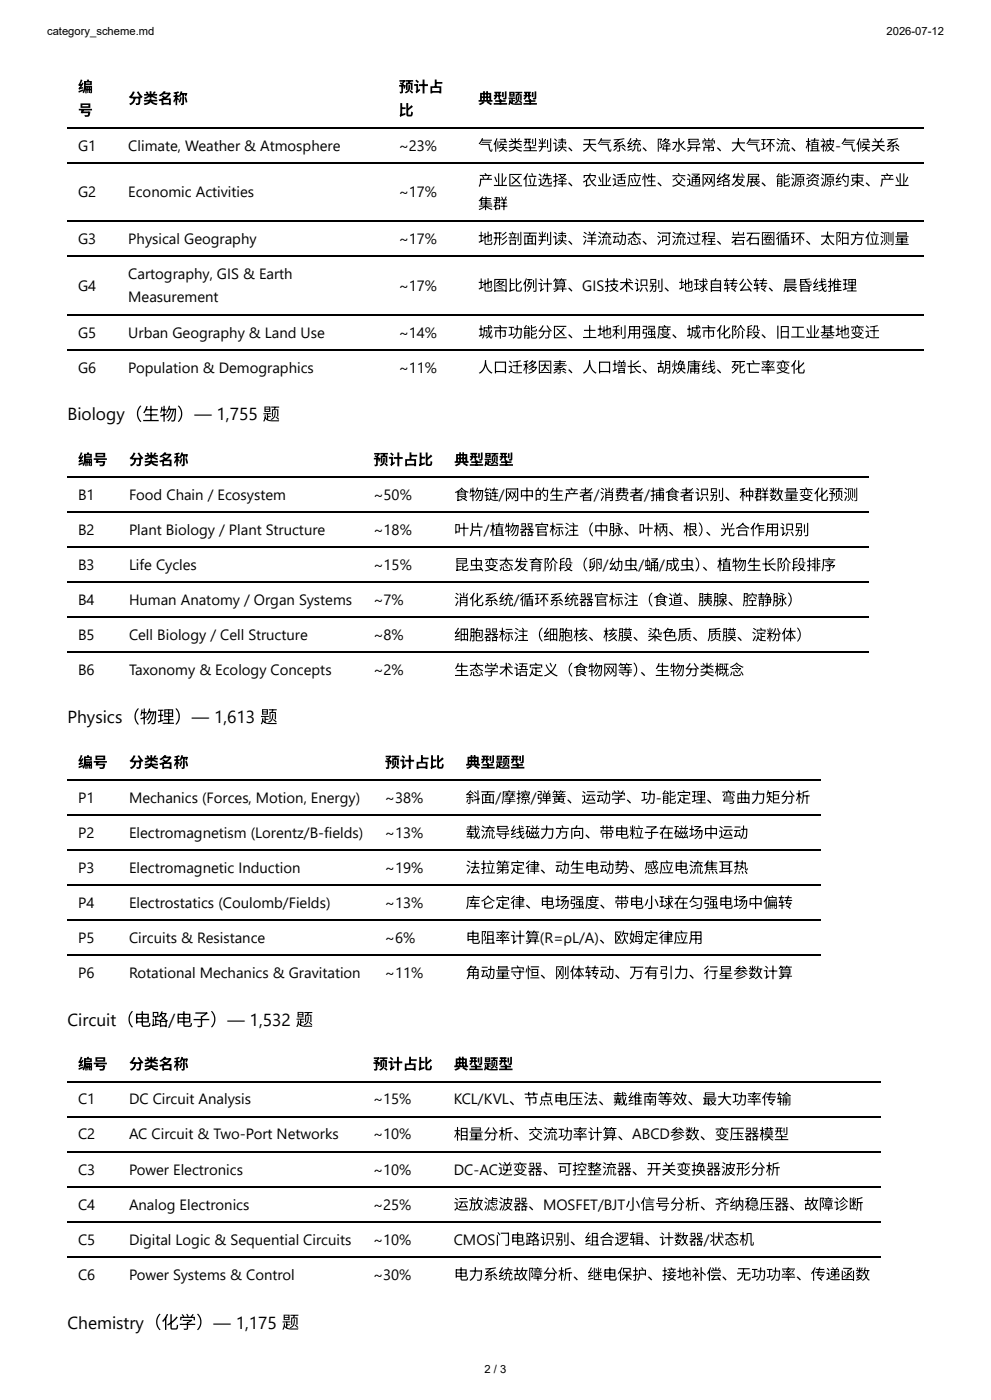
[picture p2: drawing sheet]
<svg xmlns="http://www.w3.org/2000/svg" width="210mm" height="297mm" viewBox="0 0 210 297" stroke-linecap="round" stroke-linejoin="round" font-family="sans-serif">
<defs><g id="words">
<g font-size="3.7">
<text x="14.3" y="89.2">Biology（生物）— 1,755 题</text>
<text x="14.3" y="153.4">Physics（物理）— 1,613 题</text>
<text x="14.3" y="217.6">Circuit（电路/电子）— 1,532 题</text>
<text x="14.3" y="281.8">Chemistry（化学）— 1,175 题</text>
</g>
<g font-size="3.2">
<text x="16.5" y="19.5">编</text>
<text x="27.2" y="22">分类名称</text>
<text x="84.6" y="19.5">预计占</text>
<text x="101.4" y="22">典型题型</text>
<text x="16.5" y="24.5">号</text>
<text x="84.6" y="24.5">比</text>
<text x="16.5" y="31.9">G1</text>
<text x="27.2" y="31.9">Climate, Weather &amp; Atmosphere</text>
<text x="84.6" y="31.9">~23%</text>
<text x="101.4" y="31.9">气候类型判读、天气系统、降水异常、大气环流、植被-气候关系</text>
<text x="16.5" y="41.9">G2</text>
<text x="27.2" y="41.9">Economic Activities</text>
<text x="84.6" y="41.9">~17%</text>
<text x="101.4" y="39.4">产业区位选择、农业适应性、交通网 络发展、能源资源约束、产业</text>
<text x="101.4" y="44.3">集群</text>
<text x="16.5" y="51.8">G3</text>
<text x="27.2" y="51.8">Physical Geography</text>
<text x="84.6" y="51.8">~17%</text>
<text x="101.4" y="51.8">地形剖面判读、洋流动态、河流过程、岩石圈循环、太阳方位测量</text>
<text x="27.2" y="59.2">Cartography, GIS &amp; Earth</text>
<text x="16.5" y="61.7">G4</text>
<text x="27.2" y="64.2">Measurement</text>
<text x="84.6" y="61.7">~17%</text>
<text x="101.4" y="61.7">地图比例计算、GIS技术识别、地球自 转公转、晨昏线推理</text>
<text x="16.5" y="71.6">G5</text>
<text x="27.2" y="71.6">Urban Geography &amp; Land Use</text>
<text x="84.6" y="71.6">~14%</text>
<text x="101.4" y="71.6">城市功能分区、土地利用强度、城市化阶段、旧工业基地变迁</text>
<text x="16.5" y="79">G6</text>
<text x="27.2" y="79">Population &amp; Demographics</text>
<text x="84.6" y="79">~11%</text>
<text x="101.4" y="79">人口 迁移因素、人口 增长、胡焕庸线、死亡率变化</text>
<text x="16.5" y="98.6">编号</text>
<text x="27.4" y="98.6">分类名称</text>
<text x="79.2" y="98.6">预计占比</text>
<text x="96.4" y="98.6">典型题型</text>
<text x="16.5" y="106.1">B1</text>
<text x="27.4" y="106.1">Food Chain / Ecosystem</text>
<text x="79.2" y="106.1">~50%</text>
<text x="96.4" y="106.1">食物链/网 中的生产者/消费者/捕食者识别、种群数量变化预测</text>
<text x="16.5" y="113.5">B2</text>
<text x="27.4" y="113.5">Plant Biology / Plant Structure</text>
<text x="79.2" y="113.5">~18%</text>
<text x="96.4" y="113.5">叶片/植物器官标注（中脉、叶柄、根）</text>
<text x="149.6" y="113.5">、光合作用识别</text>
<text x="16.5" y="121">B3</text>
<text x="27.4" y="121">Life Cycles</text>
<text x="79.2" y="121">~15%</text>
<text x="96.4" y="121">昆虫变态发育阶段（卵/幼虫/蛹/成虫）</text>
<text x="148.9" y="121">、植物生长阶段排序</text>
<text x="16.5" y="128.4">B4</text>
<text x="27.4" y="128.4">Human Anatomy / Organ Systems</text>
<text x="79.2" y="128.4">~7%</text>
<text x="96.4" y="128.4">消化系统/循环系统器官标注（食道、胰腺、腔静脉）</text>
<text x="16.5" y="135.8">B5</text>
<text x="27.4" y="135.8">Cell Biology / Cell Structure</text>
<text x="79.2" y="135.8">~8%</text>
<text x="96.4" y="135.8">细胞器标注（细胞核、核膜、染色质、质膜、淀粉体）</text>
<text x="16.5" y="143.3">B6</text>
<text x="27.4" y="143.3">Taxonomy &amp; Ecology Concepts</text>
<text x="79.2" y="143.3">~2%</text>
<text x="96.4" y="143.3">生态学术语定义（食物网 等）</text>
<text x="135.8" y="143.3">、生物分类概念</text>
<text x="16.5" y="162.9">编号</text>
<text x="27.4" y="162.9">分类名称</text>
<text x="81.6" y="162.9">预计占比</text>
<text x="98.8" y="162.9">典型题型</text>
<text x="16.5" y="170.3">P1</text>
<text x="27.4" y="170.3">Mechanics (Forces, Motion, Energy)</text>
<text x="81.6" y="170.3">~38%</text>
<text x="98.8" y="170.3">斜面/摩擦/弹簧、运动学、功-能定理、弯曲力矩分析</text>
<text x="16.5" y="177.7">P2</text>
<text x="27.4" y="177.7">Electromagnetism (Lorentz/B-fields)</text>
<text x="81.6" y="177.7">~13%</text>
<text x="98.8" y="177.7">载流导线磁力方向、带电粒子在磁场中运动</text>
<text x="16.5" y="185.2">P3</text>
<text x="27.4" y="185.2">Electromagnetic Induction</text>
<text x="81.6" y="185.2">~19%</text>
<text x="98.8" y="185.2">法拉第定律、动生电动势、感应电流焦耳热</text>
<text x="16.5" y="192.6">P4</text>
<text x="27.4" y="192.6">Electrostatics (Coulomb/Fields)</text>
<text x="81.6" y="192.6">~13%</text>
<text x="98.8" y="192.6">库仑定律、电场强度、带电小球在匀强电场中偏转</text>
<text x="16.5" y="200">P5</text>
<text x="27.4" y="200">Circuits &amp; Resistance</text>
<text x="81.6" y="200">~6%</text>
<text x="98.8" y="200">电阻率计算(R=ρL/A)、欧姆定律应用</text>
<text x="16.5" y="207.5">P6</text>
<text x="27.4" y="207.5">Rotational Mechanics &amp; Gravitation</text>
<text x="81.6" y="207.5">~11%</text>
<text x="98.8" y="207.5">角 动量守恒、刚体转动、万有引力、行星参数计算</text>
<text x="16.5" y="226.9">编号</text>
<text x="27.4" y="226.9">分类名称</text>
<text x="79.1" y="226.9">预计占比</text>
<text x="96.3" y="226.9">典型题型</text>
<text x="16.5" y="234.3">C1</text>
<text x="27.4" y="234.3">DC Circuit Analysis</text>
<text x="79.1" y="234.3">~15%</text>
<text x="96.3" y="234.3">KCL/KVL、节点电压法、戴维南等效、最大功率传输</text>
<text x="16.5" y="241.7">C2</text>
<text x="27.4" y="241.7">AC Circuit &amp; Two-Port Networks</text>
<text x="79.1" y="241.7">~10%</text>
<text x="96.3" y="241.7">相量分析、交流功率计算、ABCD参数、变压器模型</text>
<text x="16.5" y="249.2">C3</text>
<text x="27.4" y="249.2">Power Electronics</text>
<text x="79.1" y="249.2">~10%</text>
<text x="96.3" y="249.2">DC-AC逆变器、可控整流器、开关变换器波形分析</text>
<text x="16.5" y="256.6">C4</text>
<text x="27.4" y="256.6">Analog Electronics</text>
<text x="79.1" y="256.6">~25%</text>
<text x="96.3" y="256.6">运放滤波器、MOSFET/BJT小信号分析、齐纳稳压器、故障诊断</text>
<text x="16.5" y="264">C5</text>
<text x="27.4" y="264">Digital Logic &amp; Sequential Circuits</text>
<text x="79.1" y="264">~10%</text>
<text x="96.3" y="264">CMOS门 电路识别、组合逻辑、计数器/状态机</text>
<text x="16.5" y="271.5">C6</text>
<text x="27.4" y="271.5">Power Systems &amp; Control</text>
<text x="79.1" y="271.5">~30%</text>
<text x="96.3" y="271.5">电力系统故障分析、继电保护、接地补偿、无功功率、传递函数</text>
</g>
<g font-size="2.4">
<text x="10" y="7.4">category_scheme.md</text>
<text x="188.1" y="7.4">2026-07-12</text>
<text x="102.8" y="291.3">2 / 3</text>
</g>
</g></defs>
<g fill="none" stroke="#000" stroke-width=".23">
<path d="M14.3 27.1h181.6M14.3 34.5h181.6M14.3 46.9h181.6M14.3 54.4h181.6M14.3 66.8h181.6M14.3 74.2h181.6M14.3 101.2h170.1M14.3 108.7h170.1M14.3 116.1h170.1M14.3 123.5h170.1M14.3 131h170.1M14.3 138.4h170.1"/>
<path d="M14.3 165.5h159.8M14.3 172.9h159.8M14.3 180.3h159.8M14.3 187.8h159.8M14.3 195.2h159.8M14.3 202.6h159.8M14.3 229.5h172.6M14.3 236.9h172.6M14.3 244.3h172.6M14.3 251.8h172.6M14.3 259.2h172.6M14.3 266.6h172.6"/>
</g>
<use href="#words"/>
</svg>
